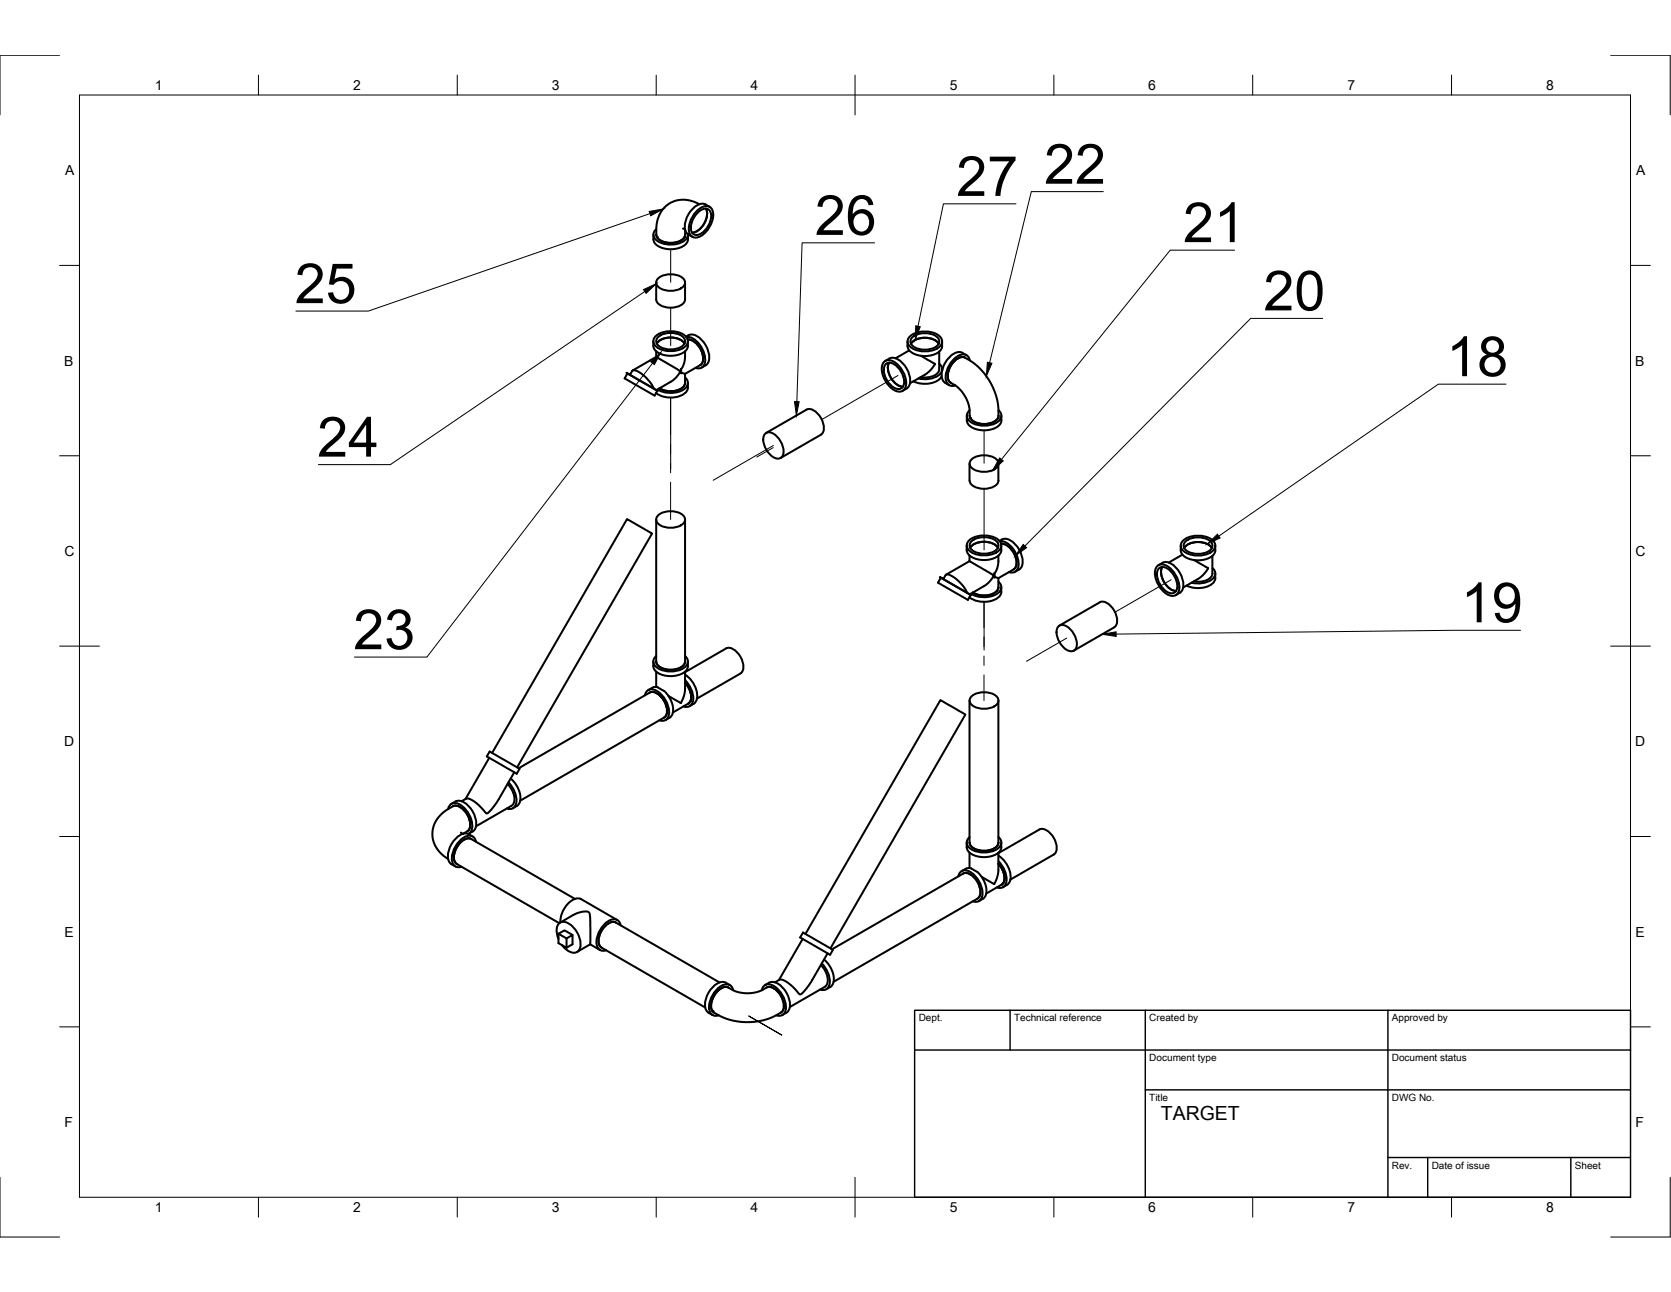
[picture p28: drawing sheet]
<svg xmlns="http://www.w3.org/2000/svg" width="279mm" height="216mm" viewBox="0 0 279 216" stroke-linecap="round" stroke-linejoin="round" font-family="sans-serif">
<defs><g id="words">
<g font-size="9.3">
<text x="159.9" y="32.7">27</text>
<text x="174.6" y="30.7">22</text>
<text x="136.3" y="39.3">26</text>
<text x="197.8" y="40.5">21</text>
<text x="49.3" y="50.7">25</text>
<text x="211.3" y="51.9">20</text>
<text x="241.8" y="62.9">18</text>
<text x="53.1" y="76.3">24</text>
<text x="244.3" y="104">19</text>
<text x="59.1" y="108.5">23</text>
</g>
<text font-size="3.3" x="194.1" y="187.1">TARGET</text>
<g font-size="2.3">
<text x="25.9" y="15">1</text>
<text x="59" y="15">2</text>
<text x="92.3" y="15">3</text>
<text x="125.5" y="15">4</text>
<text x="158.8" y="15">5</text>
<text x="192" y="15">6</text>
<text x="225.3" y="15">7</text>
<text x="258.5" y="15">8</text>
<text x="10.9" y="29.3">A</text>
<text x="273.6" y="29.3">A</text>
<text x="10.8" y="61.1">B</text>
<text x="273.4" y="61.1">B</text>
<text x="10.8" y="92.9">C</text>
<text x="273.5" y="92.9">C</text>
<text x="10.8" y="124.7">D</text>
<text x="273.4" y="124.7">D</text>
<text x="10.8" y="156.5">E</text>
<text x="273.5" y="156.5">E</text>
<text x="10.8" y="188.3">F</text>
<text x="273.5" y="188.3">F</text>
<text x="25.9" y="202.6">1</text>
<text x="59" y="202.6">2</text>
<text x="92.3" y="202.6">3</text>
<text x="125.5" y="202.6">4</text>
<text x="158.8" y="202.6">5</text>
<text x="192" y="202.6">6</text>
<text x="225.3" y="202.6">7</text>
<text x="258.5" y="202.6">8</text>
</g>
<g font-size="1.7">
<text x="153.6" y="170.7">Dept.</text>
<text x="169.6" y="170.7">Technical reference</text>
<text x="192.2" y="170.7">Created by</text>
<text x="232.7" y="170.7">Approved by</text>
<text x="192.2" y="177.3">Document type</text>
<text x="232.7" y="177.3">Document status</text>
<text x="192.2" y="184">Title</text>
<text x="232.7" y="184">DWG No.</text>
<text x="232.7" y="195.3">Rev.</text>
<text x="239.4" y="195.3">Date of issue</text>
<text x="263.3" y="195.3">Sheet</text>
</g>
</g></defs>
<g fill="none" stroke="#000" stroke-width=".34">
<path d="M109.3 40a2.21 2.21 0 0 0 2.2 1.6 3.5 3.5 0 0 0 3.5-1.2v-.4M109.3 39.2v.8M109.7 38.3a1.26 1.26 0 0 0-.4 1.3 1.26 1.26 0 0 0 1 .9 4.1 4.1 0 0 0 4.5-.7l.2-.7M109.7 39.2a2.13 2.13 0 0 0 2.4 1.4 2.13 2.13 0 0 0 2.5-1.4M109.7 39.2a1.73 1.73 0 0 0 1.7 1.3 2.86 2.86 0 0 0 3.1-1l.1-.3M114.2 38.2l.3 .1M114.6 38.4v.8M115 39.2v.8M116.3 35.5a2.22 2.22 0 0 1 2.4-.9 2.44 2.44 0 0 1 .1 3 3.3 3.3 0 0 1-2.6 2.1 1.25 1.25 0 0 1-1-1.5 4.4 4.4 0 0 1 1.1-2.7zM116.8 35.4a1.31 1.31 0 0 1 1.9-.2 3.2 3.2 0 0 1-2.3 4.1 1.04 1.04 0 0 1-.9-1.2 3.8 3.8 0 0 1 1.3-2.7zM117 34.1a4.6 4.6 0 0 0-5-.1 4.6 4.6 0 0 0-2.3 4.4v.8M118 34.2l.7 .4"/>
<path d="M118 34.2a2.21 2.21 0 0 0-2.5 1.1 3.5 3.5 0 0 0-.7 3.6l1 .7M118 34.9a3.2 3.2 0 0 1-2.3 4M109.2 57.8a2.21 2.21 0 0 0 2.3 1.6 3.5 3.5 0 0 0 3.4-1.2l.1-.4M109.2 57v.8M109.6 56.2a4.2 4.2 0 0 1 5 0 1.18 1.18 0 0 1-.4 2 4.3 4.3 0 0 1-4.6-.4 1.09 1.09 0 0 1 0-1.6zM109.7 59.6l3.4 2a.69 .69 0 0 1 .6 .5l-.1 .2a4.1 4.1 0 0 1-1.5 1.5l-2.4 1.4a2.22 2.22 0 0 1-.9-1.2 4.7 4.7 0 0 0-2.9-2.1l-.6 .8M109.7 58.7v.9l-3.9 2.3M109.7 47.2v2.8a2.13 2.13 0 0 0 2.4 1.4 2.13 2.13 0 0 0 2.4-1.4v-2.8M109.8 57.4a3.2 3.2 0 0 1 4.7 0M110 46.5a3.5 3.5 0 0 1 4.2 0 .98 .98 0 0 1-.4 1.7 3.3 3.3 0 0 1-4-.6v-.7zM110 56.3a3.5 3.5 0 0 1 4.2 0 .98 .98 0 0 1-.4 1.7 3.3 3.3 0 0 1-4-.6v-.7zM114.5 58.7v1.1a2.83 2.83 0 0 1-.6 1.9"/>
<path d="M114.7 56.3a3.2 3.2 0 0 1 2.9 2.3 2.53 2.53 0 0 1-.1 2.7l-.7 .3-.5-.1M115 56.7a3.2 3.2 0 0 1 2.6 3.3l-.3 .8-.2 .2-2.6 1.5M115 57v.8M115.1 56l-.4 .3M115.1 56a2.21 2.21 0 0 1 2.5 1.1 3.5 3.5 0 0 1 .7 3.7l-1 .6M151.7 57.1v.7M151.7 57.8a2.21 2.21 0 0 0 2.3 1.7 3.5 3.5 0 0 0 3.5-1.3v-.4M152 58.6l-2.3 1.3M152.1 56.2a4.2 4.2 0 0 1 5.1 0 1.18 1.18 0 0 1-.5 2 4.3 4.3 0 0 1-4.6-.3 1.09 1.09 0 0 1 0-1.7zM152.3 57.4a3.2 3.2 0 0 1 4.7 0M152.5 56.4a3.5 3.5 0 0 1 4.2 0 .98 .98 0 0 1-.4 1.6 3.3 3.3 0 0 1-4-.6v-.7zM154 59.5l2.3 1.3"/>
<path d="M157 58.8l.1 2.9a2 2 0 0 1-2.3 1.4l-.9-.1M157.5 57.1v.7M160.9 59l.7 .4M160.9 59a2.21 2.21 0 0 0-2.5 1.1 3.5 3.5 0 0 0-.7 3.6l.3 .3M104.9 62.4l-.5 .8 5.1 2.9M109.3 64.9l-4.4-2.5 5 2.9-.1-.1M109.9 65.3l-.4 .8M113.9 61.7v.7l.6 .1M113.9 61.7v.7M114.5 62.5v1.5a1.97 1.97 0 0 1-2 1.4l-1.5-.2-.7-.3M114.5 63.1a1.15 1.15 0 0 1-.1 1.9 4.4 4.4 0 0 1-4.5 .1M115 64v.8"/>
<path d="M115 64.8a2.12 2.12 0 0 1-2.1 1.6 4.1 4.1 0 0 1-3.2-.7M127.8 72.6a1.04 1.04 0 0 1 1.5-.1 3.3 3.3 0 0 1 1.5 3.8 1.04 1.04 0 0 1-1.5 .1 3.3 3.3 0 0 1-1.5-3.8zM134.8 68.5l-6.7 3.8M134.9 68.4a2.13 2.13 0 0 1 2.4 1.4 2.13 2.13 0 0 1 0 2.8l-6.8 3.9M147.7 60.6a1.25 1.25 0 0 1 1.8-.1 4.3 4.3 0 0 1 1.9 4.1 1.18 1.18 0 0 1-1.9 .6 4.3 4.3 0 0 1-2-4.2zM148 61a1.04 1.04 0 0 1 1.5-.2 3.3 3.3 0 0 1 1.4 3.9 1.04 1.04 0 0 1-1.4 .1 3.3 3.3 0 0 1-1.5-3.8zM148 60.3a1.84 1.84 0 0 1 2.8 .3 3.6 3.6 0 0 1 1.1 4.1l-1 .6M148.7 60.6a3.2 3.2 0 0 0 2.3 4M156.3 60.8l-.5 .9-.8 .7-2.9 1.7M157.1 60.8a1.27 1.27 0 0 1 .4 1.3 1.27 1.27 0 0 1-1.1 .9 4.6 4.6 0 0 1-2.9 .2M157.5 62.9a3.5 3.5 0 0 1-3.9 1.1l-.9-.3M157.5 61.7v.2"/>
<path d="M158 64l.7 .4M158.9 63.9l1.4 .9 .5 .6 .7 1.1 .6 1.5v1.5M159 63.9a2.13 2.13 0 0 1 0-2.7 2.13 2.13 0 0 1 2.4-1.4l1.3 .8 .8 .7 1 1 1.1 1.7 .7 1.4 .4 1.4 .3 1.6v1.1M161.7 70.2a2.21 2.21 0 0 0 2.2 1.7 3.5 3.5 0 0 0 3.5-1.3v-.4M161.7 69.5v.8M162.1 77.5v2.8a2.13 2.13 0 0 0 2.4 1.4 2.13 2.13 0 0 0 2.5-1.4l-.1-2.8M162.1 69.5a2.13 2.13 0 0 0 2.5 1.4 2.13 2.13 0 0 0 2.4-1.4 1.73 1.73 0 0 1-1.7 1.3 2.86 2.86 0 0 1-3.1-1zM162.2 60.2a1.24 1.24 0 0 0-.9-1 1.24 1.24 0 0 0-1.3 .4 4.1 4.1 0 0 0-1.7 4.3 1.09 1.09 0 0 0 1.4 .5M162.4 76.8a3.5 3.5 0 0 1 4.2 0 .98 .98 0 0 1-.4 1.6 3.3 3.3 0 0 1-4-.6v-.7zM167 68.6a1.24 1.24 0 0 1 .4 1.2 1.24 1.24 0 0 1-.9 .9 4.1 4.1 0 0 1-4.6-.6 1.09 1.09 0 0 1 .2-1.5M167.4 69.5v.8M109.7 86.8v23.7"/>
<path d="M110 86.1a3.5 3.5 0 0 1 4.2 0 .98 .98 0 0 1-.4 1.7 3.3 3.3 0 0 1-4-.6v-.7zM114.5 86.8v23.7M157.3 96.5l-.5 .9 3.8 2.1 1.3 .7 .4-.8M157.7 96.8l.4-.7a1.11 1.11 0 0 1 1.4 .4l.5 .4a5.5 5.5 0 0 1 1.7 2.2l.5 .2M157.7 96.8l-.4-.3 5 2.9-.1-.1M157.7 96.8l4 2.3M161.6 91.2a1.87 1.87 0 0 0 1.7 2.2 3.6 3.6 0 0 0 4.1-1.1v-1.1M162 90.3a4.2 4.2 0 0 1 5.1 0 1.19 1.19 0 0 1-.5 2 4.3 4.3 0 0 1-4.6-.3 1.09 1.09 0 0 1 0-1.7zM162.1 93.8l3.4 2a.55 .55 0 0 1 .6 .5l-.1 .2a4.4 4.4 0 0 1-1.5 1.5l-2.3 1.3M162.1 92.8v1l-3.9 2.2M162.2 91.5a3.2 3.2 0 0 1 4.7 0M162.4 90.5a3.5 3.5 0 0 1 4.2 0 .98 .98 0 0 1-.4 1.6 3.3 3.3 0 0 1-4-.6v-.7z"/>
<path d="M166.3 95.8v.7M166.3 95.8v.7l.6 .1M166.9 92.8v1a2.96 2.96 0 0 1-.6 2M166.9 96.6v1.5M167 98.1a1.97 1.97 0 0 1-2.1 1.4l-1.5-.1-.7-.4M167 97.2a1.15 1.15 0 0 1-.2 2 4.4 4.4 0 0 1-4.5 0M167.1 90.4a1.75 1.75 0 0 1 2.5 .4 3.6 3.6 0 0 1 1.1 4.1l-1 .7M167.1 90.4a3.2 3.2 0 0 1 2.9 2.3 2.53 2.53 0 0 1-.1 2.7l-.7 .3-.5-.1M167.4 90.9a3.2 3.2 0 0 1 2.6 3.2l-.3 .8-.2 .2-2.6 1.5M167.4 98.1a1.79 1.79 0 0 1-1.5 2.3 4.4 4.4 0 0 1-3.8-.6M193.4 94.7a1.25 1.25 0 0 1 1.7-.1 4.3 4.3 0 0 1 2 4.1 1.18 1.18 0 0 1-1.9 .6 4.3 4.3 0 0 1-2-4.1zM193.7 95.1a1.04 1.04 0 0 1 1.4-.1 3.3 3.3 0 0 1 1.5 3.8 1.04 1.04 0 0 1-1.4 .1 3.3 3.3 0 0 1-1.5-3.8z"/>
<path d="M193.7 94.4a1.84 1.84 0 0 1 2.8 .3 3.6 3.6 0 0 1 1.1 4.1l-1 .6M194.3 94.7a3.2 3.2 0 0 0 2.4 4.1M197.4 91.2a1.85 1.85 0 0 0 1.6 2.3 3.6 3.6 0 0 0 4.1-1.2l.1-1.1M197.7 92.7l-2.3 1.3M197.8 90.4a4.2 4.2 0 0 1 5 0 1.19 1.19 0 0 1-.4 2 4.3 4.3 0 0 1-4.6-.4 1.09 1.09 0 0 1 0-1.6zM198 91.6a3.2 3.2 0 0 1 4.6 0M198.2 90.5a3.5 3.5 0 0 1 4.2 0 .98 .98 0 0 1-.4 1.7 3.3 3.3 0 0 1-4-.7v-.7zM199.6 93.6l2.3 1.3a1.19 1.19 0 0 1-.6 1l-.8 .8-2.7 1.5M202.7 92.9v2.9a2 2 0 0 1-2.2 1.4h-.9M202.7 94.9a1.27 1.27 0 0 1 .4 1.3 1.27 1.27 0 0 1-1 .9 4.6 4.6 0 0 1-2.9 .3M203.2 95.8a1.85 1.85 0 0 1-1.7 2.3l-1.6 .2-1.5-.4M107.8 116.2a1.24 1.24 0 0 1 .9-1 1.24 1.24 0 0 1 1.3 .3 4.1 4.1 0 0 1 1.7 4.4 1.1 1.1 0 0 1-1.4 .5"/>
<path d="M109.1 114.9l-.7 .4M109.2 110.5a1.85 1.85 0 0 0 1.7 2.3 3.6 3.6 0 0 0 4-1.1l.1-.4M109.7 109.6a1.24 1.24 0 0 0-.4 1.3 1.24 1.24 0 0 0 .9 .9 4.1 4.1 0 0 0 4.6-.7 1.1 1.1 0 0 0-.3-1.5M109.7 110.5a2.13 2.13 0 0 0 2.4 1.4 2.13 2.13 0 0 0 2.4-1.4M109.7 112.2v2.6M110 114.9l.2 .1a3.8 3.8 0 0 1 2.2 4.4l-.4 .5-.7 .4M110 114.8l-.9 .1M111 119.9l-24 13.9M111 119.9a2.13 2.13 0 0 0 0-2.8 2.13 2.13 0 0 0-2.4-1.4l-21.9 12.7M111.7 116.3l2.1 1.2M113.9 117.4l-.1 .1M114.5 112.7a4.3 4.3 0 0 1 2 4.3l-.5 .6"/>
<path d="M114.5 112.2v3.3l-.2 1.1-.4 .8M114.5 112.3l6.9-3.9a2.13 2.13 0 0 1 2.4 1.4 2.13 2.13 0 0 1 0 2.7l-7.3 4.2M114.5 114.1a3.1 3.1 0 0 1 .8 3.3l-2.8 1.7M114.6 113.7a3.7 3.7 0 0 1 1.1 4 1.11 1.11 0 0 1-1.4 .3M115 110.5v.8M116 117.6l-.7 .4M162.1 117.1v23.7a2.13 2.13 0 0 0 2.4 1.4 2.13 2.13 0 0 0 2.5-1.4l-.1-23.7M162.4 116.4a3.5 3.5 0 0 1 4.2 0 .98 .98 0 0 1-.4 1.6 3.3 3.3 0 0 1-4-.6v-.7zM176.9 104.8a1.04 1.04 0 0 1 1.5-.1 3.3 3.3 0 0 1 1.4 3.8 1.04 1.04 0 0 1-1.4 .1 3.3 3.3 0 0 1-1.5-3.8zM177.1 104.5l6.8-3.9a2.13 2.13 0 0 1 2.4 1.4 2.13 2.13 0 0 1 0 2.8l-6.8 3.9M74.9 135.2a1.26 1.26 0 0 1 .9-1 1.26 1.26 0 0 1 1.3 .4 4.1 4.1 0 0 1 1.7 4.2l-.5 .6M75.5 134.3a1.85 1.85 0 0 1 2.8 .3 3.6 3.6 0 0 1 1 4.1l-.9 .6"/>
<path d="M75.7 134.7l-.7 .4a4.6 4.6 0 0 0-1.4 7.4l1.3 1M75.7 134.7a2.13 2.13 0 0 1 2.4 1.4 2.13 2.13 0 0 1 0 2.8l-.7 .4M77.1 139.1l.2 .2M79 139.8a1.84 1.84 0 0 0-2.7 .3 3.6 3.6 0 0 0-1.1 4.1l.3 .2M81.8 126.6l-4 6.9M81.9 125.6l5 2.9-.5 .8-5-2.9zM82.3 125.8l22.5-39.1 1.3 .7 2.9 1.8-22.5 39M84.9 131a3.3 3.3 0 0 1 1 3.2l-.4 .4-5.9 3.5M85 130.7a3.7 3.7 0 0 1 1.1 4 1.11 1.11 0 0 1-1.4 .4M85.4 130.1a4.2 4.2 0 0 1 1.5 4l-.5 .6M86 129.1l-2.6 4.4-1.2 1.8a1.02 1.02 0 0 1-.9 .6l-1.5-1.6-1.1-.7-.6-.2-.9 .5M86.4 134.7l-.7 .4"/>
<path d="M162.1 139.9a1.24 1.24 0 0 0-.4 1.2 1.24 1.24 0 0 0 .9 .9 4.1 4.1 0 0 0 4.6-.6 1.1 1.1 0 0 0-.2-1.5M173.8 138.6a2.13 2.13 0 0 1 2.4 1.4 2.13 2.13 0 0 1 0 2.8l-7.3 4.2M173.8 138.6l-6.9 4M75.5 144.4l.6 .4M76.1 144.1h.1M76.4 144.4l17.1 9.9M78.4 140.1h.1M78.8 140.2l17.3 10M78.8 140.2a2.13 2.13 0 0 0-2.4 1.4 2.13 2.13 0 0 0 0 2.8M78.8 140.2a1.73 1.73 0 0 0-2 .8 2.86 2.86 0 0 0-.6 3.2l.2 .2M79.6 140.6a1.24 1.24 0 0 0-.9-.9 1.24 1.24 0 0 0-1.2 .3 4.1 4.1 0 0 0-1.8 4.3 1.1 1.1 0 0 0 1.5 .5M93.4 156l1.3 .8 1-.6v1.6l-1 .6-1.3-.8v-1.6l1-.5 1.3 .7"/>
<path d="M93.4 156.9a2.58 2.58 0 0 1 .1-2.6 1.36 1.36 0 0 1 1.7 .1 4 4 0 0 1 1.7 4.2 1.23 1.23 0 0 1-2 .2l-.9-.9M93.6 154.2l2.6-1.5a2.54 2.54 0 0 1 2.3-.2l.1 .3 .1 .7v4.3M94.7 156.8v1.6M97.2 150.3l6 3.4M97.2 150.2a2.03 2.03 0 0 0-2.3 .9 4.4 4.4 0 0 0-1.2 3M98.7 157.8l-2.2 1.3M98.7 157.8l1.6 1M103 154.2l17.3 10M103 154.2a2.13 2.13 0 0 0-2.4 1.4 2.13 2.13 0 0 0 0 2.7l17.3 10.1M103.8 154.6a1.24 1.24 0 0 0-.9-1 1.24 1.24 0 0 0-1.3 .4 4.1 4.1 0 0 0-1.7 4.3 1.1 1.1 0 0 0 1.5 .5M134.2 156.9l-4 6.9M134.3 155.8l4.9 2.9-.4 .8-5-2.8z"/>
<path d="M134.7 156.1l22.6-39.1 4.1 2.4-22.5 39.1M138.4 159.3l-2.7 4.7-1.1 1.5a.98 .98 0 0 1-.9 .7l-1.4-1.5-1.1-.8-.8-.2-.8 .5M160.2 146.4a1.24 1.24 0 0 1 .9-1 1.24 1.24 0 0 1 1.3 .4 4.1 4.1 0 0 1 1.7 4.3 1.1 1.1 0 0 1-1.4 .5M161 146l-21.9 12.6M161 146a2.13 2.13 0 0 1 2.4 1.4 2.13 2.13 0 0 1 0 2.8M161.5 145.2a1.3 1.3 0 0 1 1.3 .1l.1 .1a3.8 3.8 0 0 1 1.9 4.2l-.5 .6-.6 .4M161.5 145.2l-.7 .4M161.6 140.8a1.87 1.87 0 0 0 1.7 2.3 3.6 3.6 0 0 0 4.1-1.2v-1.1M162.1 142.5v2.6M163.4 150.2l-24 13.9M164.1 146.5l2.2 1.2M166.9 142.5v3.4l-.6 1.8"/>
<path d="M166.9 144.3a3.1 3.1 0 0 1 .8 3.3l-2.8 1.7M166.9 143.9a3.7 3.7 0 0 1 1.2 4 1.11 1.11 0 0 1-1.4 .4M166.9 143a4.3 4.3 0 0 1 2 4.2l-.2 .4-1 .7M120.2 165.5a1.55 1.55 0 0 1 1.6-.5 2.13 2.13 0 0 0-2.4 1.4 2.13 2.13 0 0 0 0 2.8 1.73 1.73 0 0 1-.3-2.1l.4-.9zM121.4 164.2l.6 .4M121.4 164.2a2.21 2.21 0 0 0-2.6 1.1 3.5 3.5 0 0 0-.6 3.7l.9 .6M121.8 165l1.3 .7 1.2 .3h1.3l1.7-.5a1.81 1.81 0 0 1 2.9 .4 2.91 2.91 0 0 1 .7 3l-1.4 .9-1 .4-1.3 .4-1.9 .2-1.6-.1-1.3-.2-1.5-.5-1.5-.8M122.6 165.5a1.24 1.24 0 0 0-.9-1 1.24 1.24 0 0 0-1.2 .3 4.1 4.1 0 0 0-1.8 4.3 1.1 1.1 0 0 0 1.5 .6M127.4 165.5a1.24 1.24 0 0 1 .8-1 1.24 1.24 0 0 1 1.3 .3 4.1 4.1 0 0 1 1.7 4.3 1.1 1.1 0 0 1-1.4 .6M128.6 164.2l-.7 .4M128.6 164.2a2.21 2.21 0 0 1 2.5 1.1 3.5 3.5 0 0 1 .7 3.7l-.3 .2M131.5 169.2l-.7 .4"/>
<path d="M137.3 161.3a3.3 3.3 0 0 1 1 3.2l-.4 .4-5.8 3.4M137.4 161a3.7 3.7 0 0 1 1.1 4 1.11 1.11 0 0 1-1.4 .4M137.8 160.3a4.2 4.2 0 0 1 1.5 4l-.5 .6-.6 .4"/>
</g>
<g fill="#000">
<circle cx="109.8" cy="39.6" r=".17"/>
<circle cx="114.4" cy="39.6" r=".17"/>
<circle cx="162.2" cy="69.9" r=".17"/>
<circle cx="166.9" cy="69.9" r=".17"/>
<circle cx="119.1" cy="168.9" r=".17"/>
<circle cx="121.4" cy="164.9" r=".17"/>
</g>
<g fill="none" stroke="#000" stroke-width=".17">
<path d="M10 9.2h-10v10M13.3 15.9h259.3v184.2h-259.3zM43.2 12.6v3.3M76.5 12.6v3.3M109.7 12.6v3.3M143 12.6v6.6M176.2 12.6v3.3M209.5 12.6v3.3M242.7 12.6v3.3M269.3 9.2h10v10M108.7 35.7l-47.1 16.3h-12.1M169.9 34.1h-12.2l-4.2 20.4"/>
<path d="M184.5 32h-12.1l-6.9 28.6M10 44.4h3.3M107.8 48.7l-42.5 28.9h-12.1M112.1 40.6h.1M112.1 41.7v5.5M112.1 51.4v6.4M146.2 40.6h-12.1l-.9 26.5M206.4 41.8h-10.7l-28.3 35M221.2 53.2h-12.1l-37.7 38M272.6 44.4h3.4M10 76.2h3.3M109.1 60.7l-37.7 49.1h-12.1"/>
<path d="M112.1 66.5v6.2M112.1 74.2v1.6M112.1 77.4v1.6M112.1 66.5v11.9M129.3 74.8l-2.8 1.6M129.3 74.4l-10.1 5.9M150.1 62.7l-12.7 7.4M164.5 70.9h.1M164.5 71.9v5.5M251.8 64.2h-11.3l-36.7 25.4M272.6 76.2h3.4M112.1 80.6v6.2"/>
<path d="M164.5 81.7v10.2M195.8 96.9l-9.4 5.4M10 108h6.6M164.5 100.6v8M164.5 109.6v1.6M164.5 112.8v4.3M178.4 106.6l-6.8 3.9M254.2 105.3h-11.3l-56.3 .7M269.3 108h6.7M10 139.8h3.3M272.6 139.8h3.4M10 171.6h3.3"/>
<path d="M125.2 169.8l5.5 3.2-5.5-3.2M272.6 171.6h3.4M0 196.7v10h10M143 196.7v6.7M279.3 196.7v10h-10M43.2 200.1v3.3M76.5 200.1v3.3M109.7 200.1v3.3M176.2 200.1v3.3M209.5 200.1v3.3M242.7 200.1v3.3"/>
</g>
<path d="M108.6 35.3l2.3-.4-2.1 1.2zM107.6 48.4l2.1-1-1.7 1.6zM153.1 54.4l.8 .2-.9 2.2zM108.8 60.5l1.7-1.7-1.1 2.1zM132.8 67.1h.8l-.4 2.3zM165.1 60.5l.8 .2-1 2.2zM167.1 76.5l.7 .5-1.8 1.6zM171.1 91l.6 .5-2 1.4zM201.9 90.9l1.7-1.6 .4 .6zM184.3 106l2.3-.4v.8z" fill="#000" stroke="#000" stroke-width=".17"/>
<path d="M152.9 168.8h119.7v31.3h-119.7zM152.9 175.5h119.7M168.9 168.8v6.7M191.5 168.8v31.3M232.1 168.8v31.3M191.5 182.1h81.1M232.1 193.4h40.5M238.7 193.4v6.7M262.7 193.4v6.7" fill="none" stroke="#000" stroke-width=".24"/>
<use href="#words"/>
</svg>
